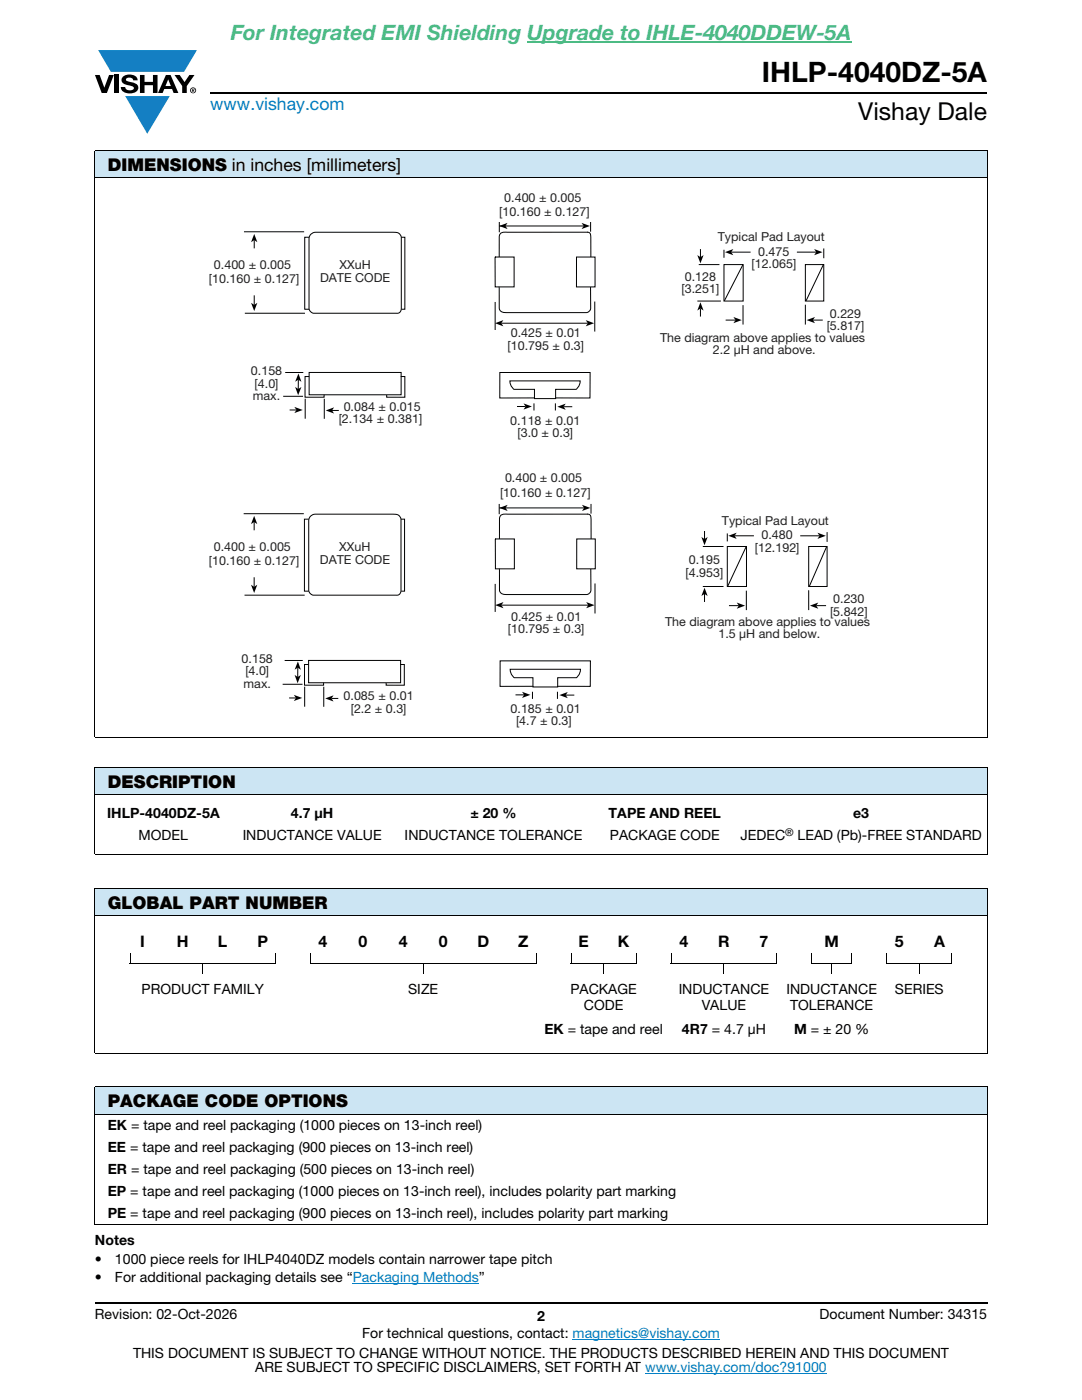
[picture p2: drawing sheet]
<svg xmlns="http://www.w3.org/2000/svg" width="216mm" height="279mm" viewBox="0 0 216 279" stroke-linecap="round" stroke-linejoin="round" font-family="sans-serif">
<defs><g id="words">
<text font-size="5.6" x="152" y="16.4">IHLP-4040DZ-5A</text>
<text font-size="4.9" x="171.3" y="24">Vishay Dale</text>
<text font-size="4.2" fill="#4cbb84" x="46" y="8">For Integrated EMI Shielding Upgrade to IHLE-4040DDEW-5A</text>
<text font-size="3.5" fill="#007ec4" x="42" y="21.9">www.vishay.com</text>
<g font-size="3.5">
<text x="21.5" y="34.1">DIMENSIONS in inches [millimeters]</text>
<text x="21.5" y="157.2">DESCRIPTION</text>
<text x="21.5" y="181.4">GLOBAL PART NUMBER</text>
<text x="21.5" y="221">PACKAGE CODE OPTIONS</text>
</g>
<g font-size="3.2">
<text x="28" y="189">I</text>
<text x="35.3" y="189">H</text>
<text x="43.5" y="189">L</text>
<text x="51.4" y="189">P</text>
<text x="63.6" y="189">4</text>
<text x="71.6" y="189">0</text>
<text x="79.6" y="189">4</text>
<text x="87.6" y="189">0</text>
<text x="95.3" y="189">D</text>
<text x="103.4" y="189">Z</text>
<text x="115.4" y="189">E</text>
<text x="123.3" y="189">K</text>
<text x="135.6" y="189">4</text>
<text x="143.3" y="189">R</text>
<text x="151.6" y="189">7</text>
<text x="164.5" y="189">M</text>
<text x="178.6" y="189">5</text>
<text x="186.4" y="189">A</text>
</g>
<g font-size="2.8">
<text x="21.4" y="163.3">IHLP-4040DZ-5A</text>
<text x="27.7" y="167.7">MODEL</text>
<text x="48.4" y="167.7">INDUCTANCE VALUE</text>
<text x="58.1" y="163.3">4.7 μH</text>
<text x="80.7" y="167.7">INDUCTANCE TOLERANCE</text>
<text x="93.9" y="163.3">± 20 %</text>
<text x="121.5" y="163.3">TAPE AND REEL</text>
<text x="121.7" y="167.7">PACKAGE CODE</text>
<text x="147.8" y="167.7">JEDEC</text>
<text x="159.2" y="167.7">LEAD (Pb)-FREE STANDARD</text>
<text x="170.2" y="163.3">e3</text>
<text x="28.3" y="198.4">PRODUCT FAMILY</text>
<text x="81.4" y="198.4">SIZE</text>
<text x="113.8" y="198.4">PACKAGE</text>
<text x="116.5" y="201.6">CODE</text>
<text x="135.4" y="198.4">INDUCTANCE</text>
<text x="140" y="201.6">VALUE</text>
<text x="156.9" y="198.4">INDUCTANCE</text>
<text x="157.6" y="201.6">TOLERANCE</text>
<text x="178.6" y="198.4">SERIES</text>
<text x="108.6" y="206.4">EK = tape and reel</text>
<text x="136.1" y="206.4">4R7 = 4.7 μH</text>
<text x="158.4" y="206.4">M = ± 20 %</text>
<text x="21.5" y="225.5">EK = tape and reel packaging (1000 pieces on 13-inch reel)</text>
<text x="21.5" y="229.9">EE = tape and reel packaging (900 pieces on 13-inch reel)</text>
<text x="21.5" y="238.7">EP = tape and reel packaging (1000 pieces on 13-inch reel), includes polarity part marking</text>
<text x="21.5" y="234.3">ER = tape and reel packaging (500 pieces on 13-inch reel)</text>
<text x="21.5" y="243.2">PE = tape and reel packaging (900 pieces on 13-inch reel), includes polarity part marking</text>
<text x="18.9" y="248.5">Notes</text>
<text x="18.9" y="255.9">•</text>
<text x="18.9" y="252.3">•</text>
<text x="22.9" y="255.9">For additional packaging details see “Packaging Methods”</text>
<text x="22.9" y="252.3">1000 piece reels for IHLP4040DZ models contain narrower tape pitch</text>
<text x="18.9" y="263.3">Revision: 02-Oct-2026</text>
<text x="107.2" y="263.6">2</text>
<text x="163.6" y="263.3">Document Number: 34315</text>
<text x="72.3" y="267.1">For technical questions, contact: magnetics@vishay.com</text>
<text x="26.5" y="271">THIS DOCUMENT IS SUBJECT TO CHANGE WITHOUT NOTICE. THE PRODUCTS DESCRIBED HEREIN AND THIS DOCUMENT</text>
<text x="50.9" y="273.8">ARE SUBJECT TO SPECIFIC DISCLAIMERS, SET FORTH AT www.vishay.com/doc?91000</text>
</g>
<g font-size="2.5" fill="#231f20">
<text x="100.6" y="40.2">0.400 ± 0.005</text>
<text x="99.6" y="43">[10.160 ± 0.127]</text>
<text x="42.7" y="53.8">0.400 ± 0.005</text>
<text x="67.7" y="53.8">XXuH</text>
<text x="143.2" y="48.1">Typical Pad Layout</text>
<text x="150" y="53.5">[12.065]</text>
<text x="151.3" y="51">0.475</text>
<text x="41.7" y="56.6">[10.160 ± 0.127]</text>
<text x="63.9" y="56.2">DATE CODE</text>
<text x="136" y="58.5">[3.251]</text>
<text x="136.6" y="56">0.128</text>
<text x="165" y="65.9">[5.817]</text>
<text x="165.6" y="63.4">0.229</text>
<text x="101.3" y="69.8">[10.795 ± 0.3]</text>
<text x="101.9" y="67.3">0.425 ± 0.01</text>
<text x="131.7" y="68.2">The diagram above applies to values</text>
<text x="142.3" y="70.7">2.2 μH and above.</text>
<text x="50.1" y="74.9">0.158</text>
<text x="50.8" y="77.4">[4.0]</text>
<text x="50.5" y="79.8">max.</text>
<text x="68.6" y="82">0.084 ± 0.015</text>
<text x="67.6" y="84.5">[2.134 ± 0.381]</text>
<text x="101.8" y="84.7">0.118 ± 0.01</text>
<text x="103.3" y="87.2">[3.0 ± 0.3]</text>
<text x="99.8" y="99.1">[10.160 ± 0.127]</text>
<text x="100.8" y="96.3">0.400 ± 0.005</text>
<text x="144" y="104.7">Typical Pad Layout</text>
<text x="152" y="107.7">0.480</text>
<text x="41.7" y="112.8">[10.160 ± 0.127]</text>
<text x="42.7" y="110">0.400 ± 0.005</text>
<text x="63.8" y="112.5">DATE CODE</text>
<text x="67.7" y="110">XXuH</text>
<text x="137.5" y="112.6">0.195</text>
<text x="150.6" y="110.1">[12.192]</text>
<text x="136.8" y="115.1">[4.953]</text>
<text x="102" y="123.9">0.425 ± 0.01</text>
<text x="132.7" y="124.8">The diagram above applies to values</text>
<text x="165.6" y="122.9">[5.842]</text>
<text x="166.3" y="120.4">0.230</text>
<text x="101.4" y="126.4">[10.795 ± 0.3]</text>
<text x="143.3" y="127.3">1.5 μH and below.</text>
<text x="48.2" y="132.3">0.158</text>
<text x="48.6" y="137.2">max.</text>
<text x="49" y="134.7">[4.0]</text>
<text x="68.6" y="139.8">0.085 ± 0.01</text>
<text x="70" y="142.3">[2.2 ± 0.3]</text>
<text x="101.9" y="142.3">0.185 ± 0.01</text>
<text x="103" y="144.8">[4.7 ± 0.3]</text>
</g>
<text font-size="2.1" x="156.7" y="166.9">®</text>
</g></defs>
<g fill="#147fc3">
<path d="M19.6 10h19.7l-2.6 4.3h-1.1h-13.5z"/>
<path d="M25 19.2h8.9l-4.5 7.5z"/>
</g>
<g fill="#000">
<path d="M18.9 15h1l.9 2.5 1-2.5h.9l-1.4 3.6h-1zM22.9 15h.9v3.6h-.9zM24.6 15.3a2.1 2.1 0 0 1 2.8 .3l.1 .4h-.9a.79 .79 0 0 0-.7-.5 .79 .79 0 0 0-.8 .4l.3 .3 1 .2a1.08 1.08 0 0 1 1.2 1 1.08 1.08 0 0 1-1.1 1.2 1.73 1.73 0 0 1-2.4-1.2h.9a.96 .96 0 0 0 .8 .6 .96 .96 0 0 0 .9-.4 1.31 1.31 0 0 0-1.2-.6 1.03 1.03 0 0 1-1.1-.6 1.03 1.03 0 0 1 .2-1.1zM27.9 15h.9v1.3h1.7v-1.3h.9v3.6h-.9v-1.6h-1.7v1.6h-.9zM34.8 15h1.1l.9 1.4 1-1.4h1l-1.5 2.2v1.4h-.9v-1.4z"/>
<path d="M33.6 15.9l.5 1.3h-1.1zM33.1 15l-1.6 3.6h1l.3-.8h1.5l.3 .8h1l-1.6-3.6z"/>
<path d="M38.4 17.8h.2v.2h-.2zM38.3 17.7v.7h.1v-.3l.4 .3-.2-.3 .2-.2-.1-.2z"/>
<path d="M38.1 18a.46 .46 0 0 1 .9 0 .46 .46 0 0 1-.9 0zM37.9 18a.6 .6 0 0 0 1.2 0 .6 .6 0 0 0-1.2 0z"/>
</g>
<path d="M42 18.6h155M18.9 260h178.1" fill="none" stroke="#000" stroke-width=".36"/>
<path d="M105.2 8.3h64.7" fill="none" stroke="#4cbb84" stroke-width=".21"/>
<path d="M70.4 256.1h25.2M114.3 267.3h29.3M128.7 274h36.3" fill="none" stroke="#007ec4" stroke-width=".2"/>
<g fill="#cce5f3">
<path d="M18.9 30h178.1v5.5h-178.1z"/>
<path d="M18.9 153.1h178.1v5.5h-178.1z"/>
<path d="M18.9 177.3h178.1v5.5h-178.1z"/>
<path d="M18.9 216.9h178.1v5.5h-178.1z"/>
</g>
<g fill="none" stroke="#000" stroke-width=".2">
<path d="M18.9 30h178.1M18.9 35.5h178.1M18.9 30.1v116.9M197 30.1v116.9M48.7 46.3h12M50.7 47.9v1.7M50.7 58.9v1.9M61.7 47.3h-.9v14.4h.9M62 46.7l1-.3h15.5l1.1 .2 .5 .7v14.3a.86 .86 0 0 1-1 .9h-16.6l-.5-.3-.3-.5v-14.2zM80.1 47.3h.7v14.4h-.7M98.8 51.3h3.8v6h-3.8zM99.6 45.1h16.9"/>
<path d="M99.6 57.3v4a1.08 1.08 0 0 0 1.4 1.1h16a.96 .96 0 0 0 .9-.9l-.1-4.2M99.6 44.3v2.1M115 51.3h3.7v6h-3.7zM117.1 46.3a.73 .73 0 0 1 .8 1v4M117.3 46.3h-16.1a1.22 1.22 0 0 0-1.6 .9v4.1M117.8 44.3v1.9M139.4 52.8h4.2M139.8 49.7v1.6M144.5 49.8v1.6M144.5 52.8h3.8v7.3h-3.8zM145.9 50.3h3.9M148.2 52.9l-3.6 7.1"/>
<path d="M159 50.3h3.9M160.7 52.8h3.7v7.3h-3.7zM164.3 52.8l-3.5 7.2M164.4 49.6v1.9M48.9 62.5h12M56.5 79.1h4M56.9 74.3h3.6M59.5 75.8v1.8M60.9 79.6v4M61.7 75.1h-.8v4.2h3.8v-.5M61.7 74.3h18.3v4.5h-18.3zM64.7 79.6v4"/>
<path d="M80 75.1h.8v4.2h-3.6v-.5M98.8 60.3v5.6M100 64.5h17.3M101.7 76h14.1a2.15 2.15 0 0 1-.8 1.7h-4.1v1.9h-4.3v-1.9l-4.1-.1a2.16 2.16 0 0 1-.8-1.6zM106.7 79.4h-7v-5.1h18.1l-.1 5.1h-6.8M118.7 60.2v6M139.1 60.1h4.7M139.8 61.6v1.6M144.8 63.9h2M148.3 60.9v3.9M160.7 60.8v4M162.2 63.9h2"/>
<path d="M57.8 81.8h1.4M66.2 81.9h1.4M103.2 81.1h1.7M106.5 80.5v1.4M110.8 80.5v1.4M112.5 81.2h1.7M48.6 102.5h12M48.8 118.8h12M50.7 104.2v1.6M50.7 115.2v1.9M61.6 103.6h-.9v14.4h.9M62 103l.9-.4h15.5l1.2 .3 .4 .7v14.3a.86 .86 0 0 1-.9 .9h-16.6l-.5-.3-.4-.6v-14.1z"/>
<path d="M80 103.6h.7v14.4h-.7M98.8 107.6h3.8v5.9h-3.7zM98.8 116.5v5.6M99.6 100.6v2M99.6 101.4h16.9M99.7 113.6v4a1.08 1.08 0 0 0 1.3 1.1h16.1a.96 .96 0 0 0 .8-.9v-4.2M115.1 107.6h3.7v5.9h-3.7zM117.2 102.6a.73 .73 0 0 1 .7 1v4M117.3 102.6h-16a1.22 1.22 0 0 0-1.6 .9v4.1M117.9 100.6v1.9M118.7 116.4v6M140.2 109.1h4.2"/>
<path d="M140.2 117h4.2M140.6 118.5v1.6M140.6 106v1.6M145.1 106.5v1.6M145.1 109.1h3.9v7.9h-3.9zM146.6 106.9h3.8M148.9 109.2l-3.7 7.8M148.9 117.9v3.9M159.7 106.9h3.8M161.4 117.8v4M161.4 109.1h3.6v7.9h-3.6zM164.9 109.1l-3.4 7.9"/>
<path d="M165 106.2v1.9M56.4 136.6h4M56.8 131.8h3.6M57.7 139.3h1.3M59.4 133.3v1.8M60.8 137v4M61.6 132.6h-.8v4.1h3.8v-.5M61.6 131.8h18.3v4.5h-18.3zM64.6 137.1v4M66.1 139.4h1.4M79.9 132.6h.8v4.1h-3.7l.1-.4M100.1 120.8h17.7"/>
<path d="M101.8 133.6h14a2.15 2.15 0 0 1-.8 1.7h-3.7v1.8h-5v-1.8l-3.8-.1a2.16 2.16 0 0 1-.7-1.6zM102.9 138.7h1.7M106.2 138.1v1.4M106.4 137h-6.6v-5.1h18v5.1h-6.5M111.2 138.1v1.4M112.9 138.7h1.7M145.5 120.9h1.9M162.9 120.9h1.9M18.9 147.1h178.1M18.9 153.1h178.1M18.9 158.6h178.1M18.9 153.2v17.3"/>
<path d="M197 153.2v17.3M18.9 170.6h178.1M18.9 177.3h178.1M18.9 177.4v32.7M197 177.4v32.7M18.9 182.8h178.1M25.9 192.3h29.1M40.4 192.2v2.1M61.9 192.3h45.1M84.5 192.2v2.1M113.9 192.3h13.1M120.5 192.2v2.1"/>
<path d="M133.9 192.3h21.1M144.4 192.2v2.1M161.9 192.3h8.1M165.9 192.2v2.1M176.9 192.3h13.1M183.5 192.2v2.1M18.9 210.2h178.1M18.9 216.9h178.1M18.9 217v27.4M197 217v27.4M18.9 222.4h178.1M18.9 244.5h178.1"/>
</g>
<path d="M25.9 190.3h.1v1.9h-.1zM54.9 190.3h.1v1.9h-.1zM61.9 190.3h.1v1.9h-.1zM106.9 190.3h.1v1.9h-.1zM113.9 190.3h.1v1.9h-.1zM126.9 190.3h.1v1.9h-.1zM133.9 190.3h.1v1.9h-.1zM154.9 190.3h.1v1.9h-.1zM161.9 190.3h.1v1.9h-.1zM169.9 190.3h.1v1.9h-.1zM176.9 190.3h.1v1.9h-.1zM189.9 190.3h.1v1.9h-.1z" fill="#000"/>
<g fill="#000">
<path d="M50.7 46.7l.6 1.6-.6-.4-.6 .4z" fill-rule="evenodd"/>
<path d="M99.6 45.1l1.7-.6-.4 .6 .4 .6z" fill-rule="evenodd"/>
<path d="M116.1 44.5l1.6 .6-1.6 .6 .4-.6z" fill-rule="evenodd"/>
<path d="M139.1 50.9l.7 .4 .6-.4-.6 1.7z" fill-rule="evenodd"/>
<path d="M144.7 50.3l1.6-.6-.4 .6 .4 .6z" fill-rule="evenodd"/>
<path d="M162.5 49.7l1.6 .6-1.6 .6 .4-.6z" fill-rule="evenodd"/>
<path d="M50.1 60.4l.6 .4 .6-.4-.6 1.7z" fill-rule="evenodd"/>
<path d="M58.9 77.2l.6 .4 .6-.4-.6 1.7z" fill-rule="evenodd"/>
<path d="M59.5 74.5l.6 1.7-.6-.4-.6 .4z" fill-rule="evenodd"/>
<path d="M98.8 64.5l1.6-.6-.4 .6 .4 .6z" fill-rule="evenodd"/>
<path d="M116.9 63.9l1.6 .6-1.6 .6 .4-.6z" fill-rule="evenodd"/>
<path d="M139.8 60.3l.6 1.7-.6-.4-.7 .4z" fill-rule="evenodd"/>
<path d="M146.3 63.3l1.7 .6-1.7 .6 .5-.6z" fill-rule="evenodd"/>
<path d="M161 63.9l1.6-.6-.4 .6 .4 .6z" fill-rule="evenodd"/>
<path d="M58.7 81.2l1.7 .6-1.7 .6 .5-.6z" fill-rule="evenodd"/>
<path d="M65 81.9l1.7-.6-.5 .6 .5 .6z" fill-rule="evenodd"/>
<path d="M104.5 80.5l1.6 .6-1.6 .6 .4-.6z" fill-rule="evenodd"/>
<path d="M111.2 81.2l1.7-.6-.4 .6 .4 .6z" fill-rule="evenodd"/>
<path d="M50.7 102.9l.6 1.7-.6-.4-.6 .4z" fill-rule="evenodd"/>
<path d="M50.1 116.7l.6 .4 .6-.4-.6 1.6z" fill-rule="evenodd"/>
<path d="M99.6 101.4l1.7-.7-.4 .7 .4 .6z" fill-rule="evenodd"/>
<path d="M116.1 100.7l1.7 .7-1.7 .6 .4-.6z" fill-rule="evenodd"/>
<path d="M140 107.2l.6 .4 .6-.4-.6 1.6z" fill-rule="evenodd"/>
<path d="M140.6 117.3l.6 1.6-.6-.4-.6 .4z" fill-rule="evenodd"/>
<path d="M145.3 106.9l1.7-.6-.4 .6 .4 .6z" fill-rule="evenodd"/>
<path d="M163.1 106.3l1.7 .6-1.7 .6 .4-.6z" fill-rule="evenodd"/>
<path d="M58.6 138.7l1.7 .6-1.7 .6 .4-.6z" fill-rule="evenodd"/>
<path d="M58.8 134.7l.6 .4 .6-.4-.6 1.6z" fill-rule="evenodd"/>
<path d="M59.4 132l.6 1.7-.6-.4-.6 .4z" fill-rule="evenodd"/>
<path d="M64.9 139.4l1.7-.6-.5 .6 .5 .6z" fill-rule="evenodd"/>
<path d="M98.8 120.8l1.7-.6-.5 .6 .5 .6z" fill-rule="evenodd"/>
<path d="M104.2 138.1l1.6 .6-1.6 .6 .4-.6z" fill-rule="evenodd"/>
<path d="M111.6 138.7l1.7-.6-.4 .6 .4 .6z" fill-rule="evenodd"/>
<path d="M117 120.2l1.6 .6-1.6 .6 .4-.6z" fill-rule="evenodd"/>
<path d="M147 120.3l1.7 .6-1.7 .6 .4-.6z" fill-rule="evenodd"/>
<path d="M161.6 120.9l1.7-.6-.4 .6 .4 .6z" fill-rule="evenodd"/>
</g>
<use href="#words"/>
</svg>
